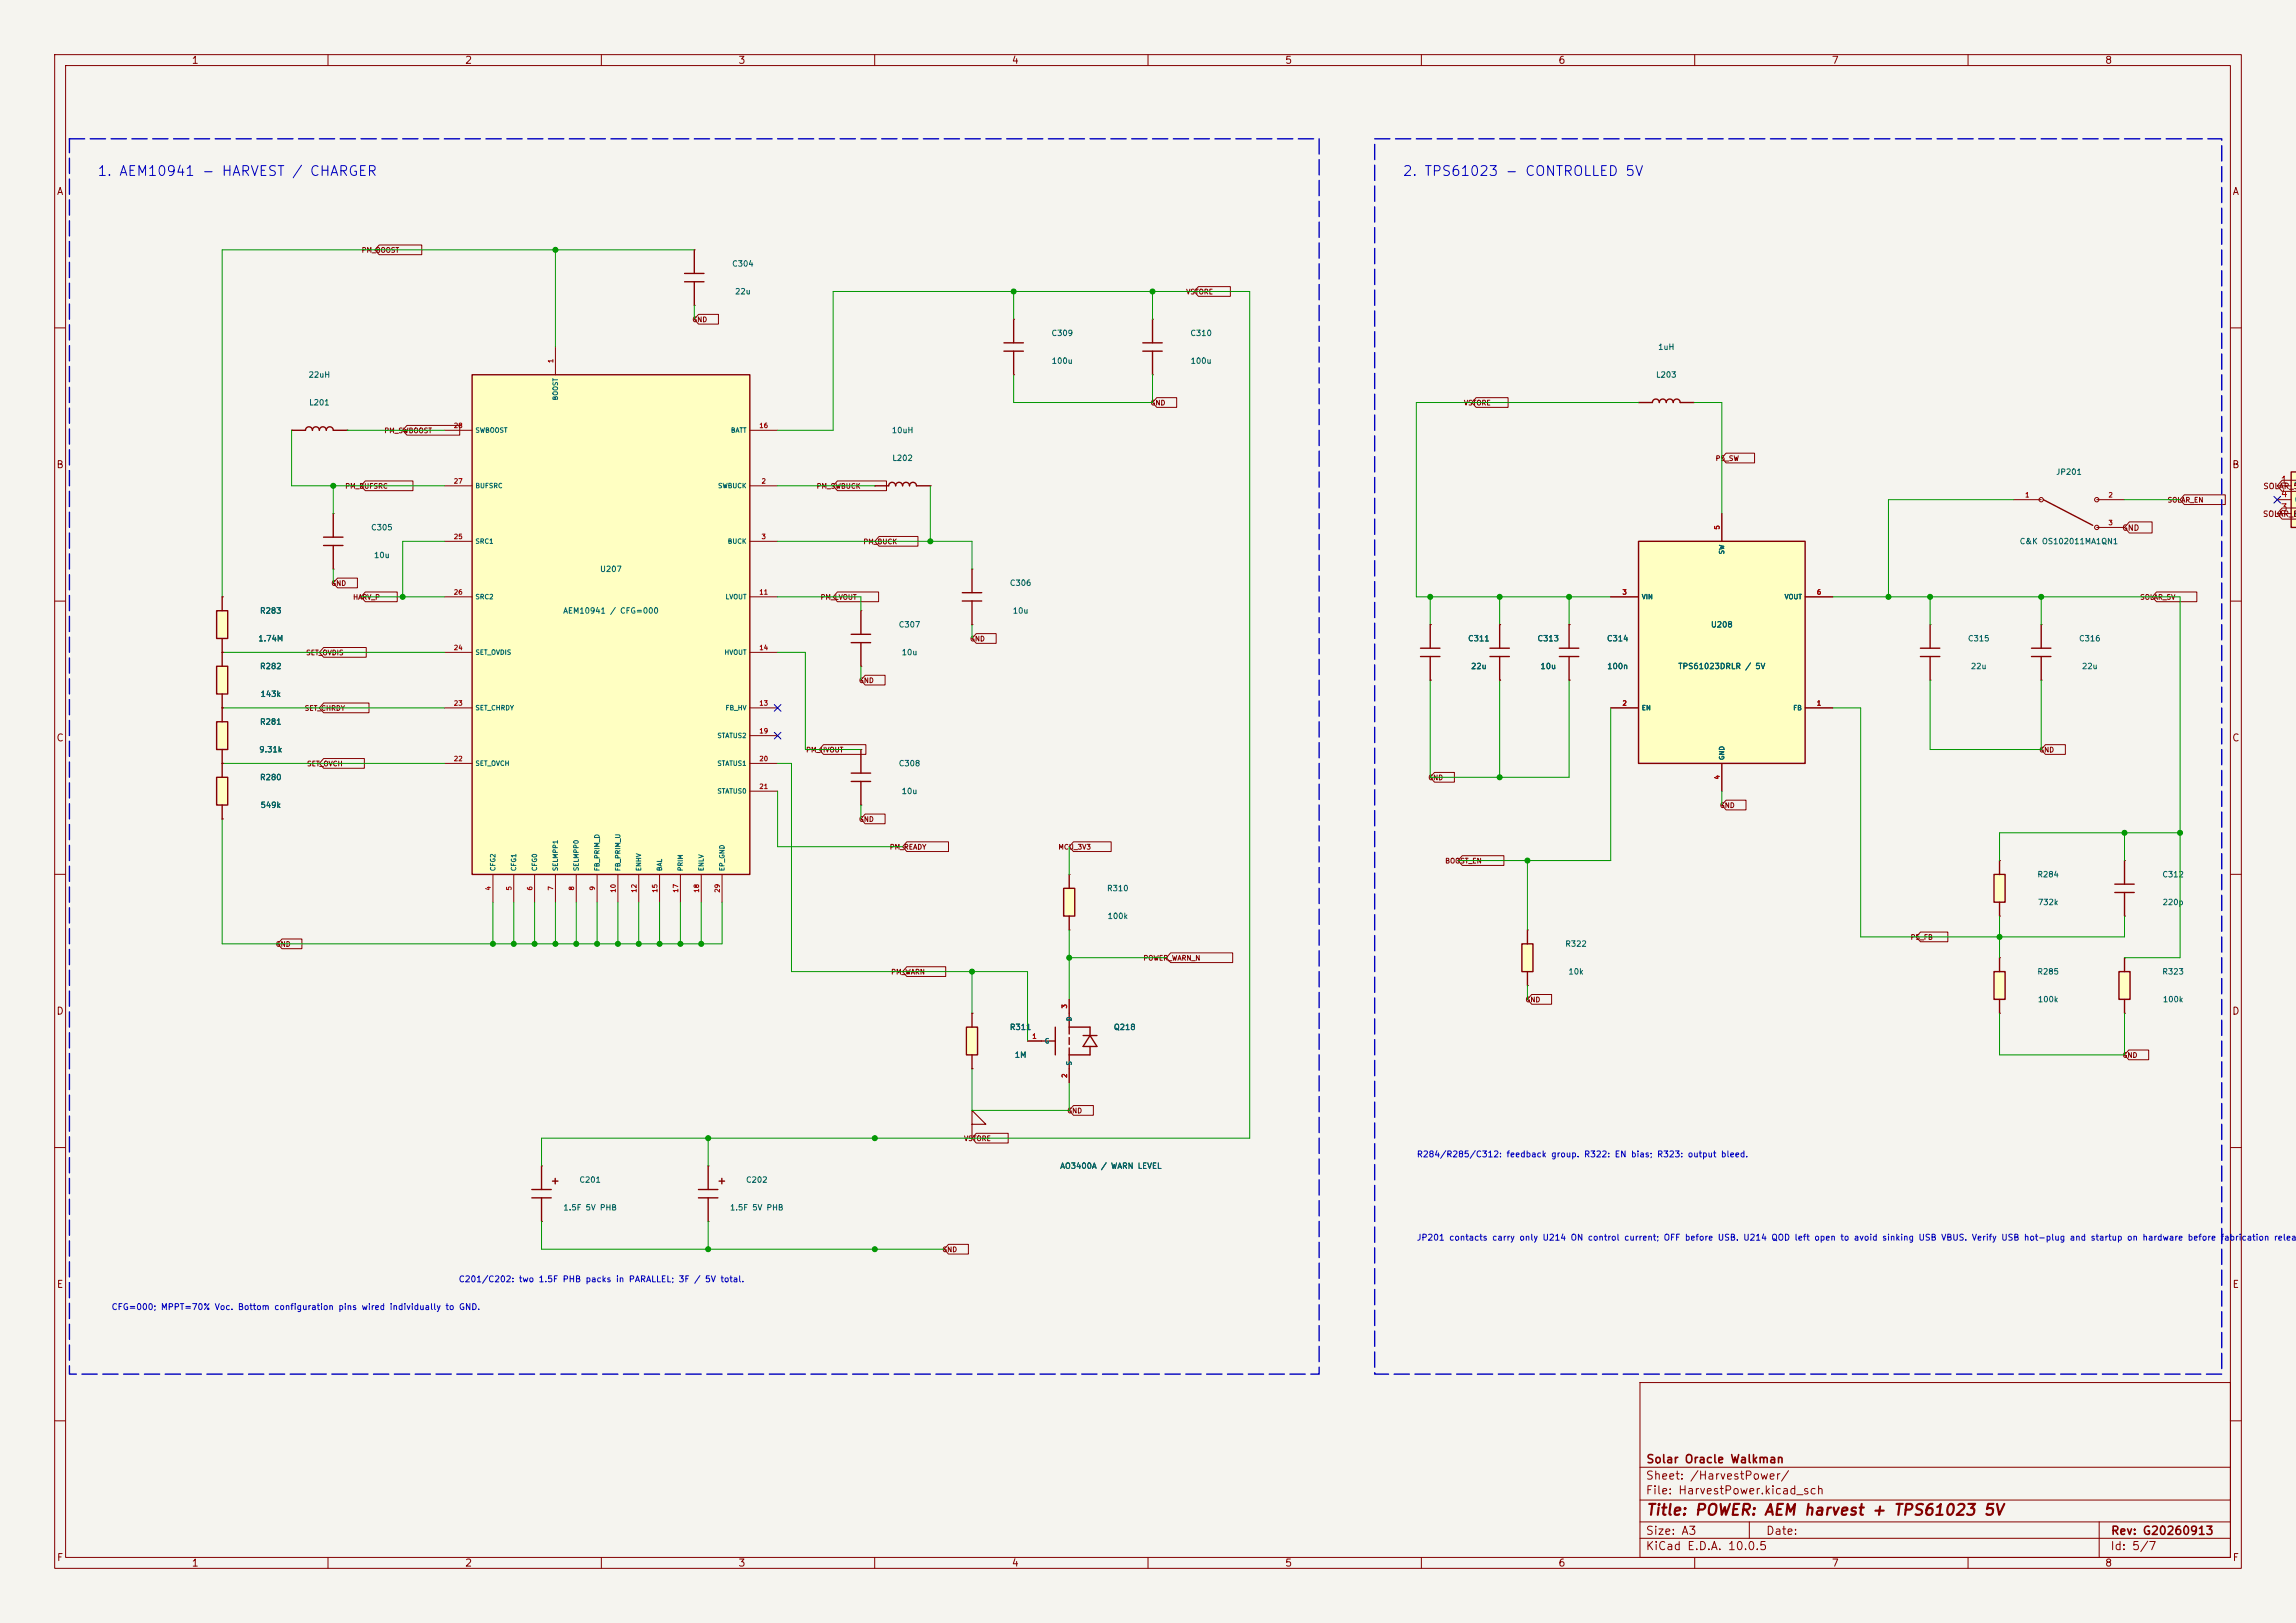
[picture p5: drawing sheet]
<svg xmlns="http://www.w3.org/2000/svg" width="420mm" height="297mm" viewBox="0 0 420 297" stroke-linecap="round" stroke-linejoin="round" font-family="sans-serif">
<defs><g id="words">
<text font-size="2" fill="#840000" x="301" y="277.8">Title: POWER: AEM harvest + TPS61023 5V</text>
<g font-size="1.8" fill="#0000c2">
<text x="17.7" y="32.7">1. AEM10941 - HARVEST / CHARGER</text>
<text x="256.5" y="32.7">2. TPS61023 - CONTROLLED 5V</text>
</g>
<g font-size="1.5" fill="#840000">
<text x="301" y="268.1">Solar Oracle Walkman</text>
<text x="300.9" y="273.8">File: HarvestPower.kicad_sch</text>
<text x="300.9" y="271.1">Sheet: /HarvestPower/</text>
<text x="300.9" y="281.2">Size: A3</text>
<text x="322.9" y="281.2">Date:</text>
<text x="386" y="281.2">Rev: G20260913</text>
<text x="300.9" y="284">KiCad E.D.A. 10.0.5</text>
<text x="385.9" y="284">Id: 5/7</text>
</g>
<g font-size="1.3" fill="#840000">
<text x="35" y="12">1</text>
<text x="85" y="12">2</text>
<text x="135" y="12">3</text>
<text x="185" y="12">4</text>
<text x="235" y="12">5</text>
<text x="285" y="12">6</text>
<text x="335" y="12">7</text>
<text x="385" y="12">8</text>
<text x="10.3" y="36">A</text>
<text x="408.3" y="36">A</text>
<text x="10.2" y="86">B</text>
<text x="408.2" y="86">B</text>
<text x="10.2" y="136">C</text>
<text x="408.2" y="136">C</text>
<text x="10.2" y="186">D</text>
<text x="408.2" y="186">D</text>
<text x="10.3" y="236">E</text>
<text x="408.3" y="236">E</text>
<text x="10.3" y="286">F</text>
<text x="35" y="287">1</text>
<text x="85" y="287">2</text>
<text x="135" y="287">3</text>
<text x="185" y="287">4</text>
<text x="235" y="287">5</text>
<text x="285" y="287">6</text>
<text x="335" y="287">7</text>
<text x="385" y="287">8</text>
<text x="408.3" y="286">F</text>
</g>
<g font-size="1.3" fill="#a90000">
<text x="417.1" y="88.8">1</text>
<text x="417.1" y="93.8">3</text>
<text x="417.1" y="91.3">4</text>
</g>
<g font-size="1.3" fill="#006464">
<text x="419.6" y="89.9">VI</text>
<text x="419.6" y="94.9">ON</text>
<text x="419.6" y="92.4">CT</text>
</g>
<g font-size="1.1" fill="#0000c2">
<text x="259.1" y="212">R284/R285/C312: feedback group. R322: EN bias; R323: output bleed.</text>
<text x="259.1" y="227.3">JP201 contacts carry only U214 ON control current; OFF before USB. U214 QOD left open to avoid sinking USB VBUS. Verify USB hot-plug and startup on hardware before fabrication release</text>
<text x="20.3" y="240">CFG=000; MPPT=70% Voc. Bottom configuration pins wired individually to GND.</text>
<text x="83.8" y="234.9">C201/C202: two 1.5F PHB packs in PARALLEL; 3F / 5V total.</text>
</g>
<g font-size="1" fill="#006464">
<text x="133.8" y="49">C304</text>
<text x="134.4" y="54.1">22u</text>
<text x="192.2" y="61.7">C309</text>
<text x="217.6" y="61.7">C310</text>
<text x="303.2" y="64.3">1uH</text>
<text x="56.4" y="69.3">22uH</text>
<text x="192.3" y="66.8">100u</text>
<text x="217.7" y="66.8">100u</text>
<text x="302.8" y="69.3">L203</text>
<text x="56.5" y="74.4">L201</text>
<text x="163" y="79.5">10uH</text>
<text x="163.1" y="84.6">L202</text>
<text x="376" y="87.1">JP201</text>
<text x="67.8" y="97.3">C305</text>
<text x="369.4" y="99.8">C&amp;K OS102011MA1QN1</text>
<text x="68.3" y="102.4">10u</text>
<text x="109.7" y="104.9">U207</text>
<text x="184.6" y="107.4">C306</text>
<text x="47.5" y="112.5">R283</text>
<text x="102.9" y="112.5">AEM10941 / CFG=000</text>
<text x="185.2" y="112.5">10u</text>
<text x="47.2" y="117.6">1.74M</text>
<text x="164.3" y="115.1">C307</text>
<text x="268.4" y="117.6">C311</text>
<text x="281.1" y="117.6">C313</text>
<text x="293.8" y="117.6">C314</text>
<text x="312.9" y="115.1">U208</text>
<text x="359.9" y="117.6">C315</text>
<text x="380.2" y="117.6">C316</text>
<text x="47.5" y="122.7">R282</text>
<text x="164.8" y="120.1">10u</text>
<text x="269" y="122.7">22u</text>
<text x="281.7" y="122.7">10u</text>
<text x="293.9" y="122.7">100n</text>
<text x="306.9" y="122.7">TPS61023DRLR / 5V</text>
<text x="360.4" y="122.7">22u</text>
<text x="380.7" y="122.7">22u</text>
<text x="47.6" y="127.8">143k</text>
<text x="47.3" y="137.9">9.31k</text>
<text x="47.5" y="132.8">R281</text>
<text x="47.5" y="143">R280</text>
<text x="164.3" y="140.5">C308</text>
<text x="47.6" y="148.1">549k</text>
<text x="164.8" y="145.5">10u</text>
<text x="372.6" y="160.8">R284</text>
<text x="395.4" y="160.8">C312</text>
<text x="202.4" y="163.3">R310</text>
<text x="372.7" y="165.9">732k</text>
<text x="395.5" y="165.9">220p</text>
<text x="202.5" y="168.4">100k</text>
<text x="286.2" y="173.5">R322</text>
<text x="286.8" y="178.6">10k</text>
<text x="372.6" y="178.6">R285</text>
<text x="395.4" y="178.6">R323</text>
<text x="372.7" y="183.6">100k</text>
<text x="395.5" y="183.6">100k</text>
<text x="184.6" y="188.7">R311</text>
<text x="203.7" y="188.7">Q218</text>
<text x="185.5" y="193.8">1M</text>
<text x="193.8" y="214.1">AO3400A / WARN LEVEL</text>
<text x="103" y="221.7">1.5F 5V PHB</text>
<text x="105.9" y="216.7">C201</text>
<text x="133.4" y="221.7">1.5F 5V PHB</text>
<text x="136.4" y="216.7">C202</text>
</g>
<g font-size="1" fill="#840000">
<text x="413.9" y="89.7">SOLAR_5V</text>
<text x="413.9" y="94.8">SOLAR_EN</text>
<text x="388.1" y="97.4">GND</text>
</g>
<g font-size=".9" fill="#840000">
<text x="66.1" y="46.5">PM_BOOST</text>
<text x="126.6" y="59.2">GND</text>
<text x="216.9" y="54.1">VSTORE</text>
<text x="210.4" y="74.4">GND</text>
<text x="267.7" y="74.4">VSTORE</text>
<text x="70.2" y="79.5">PM_SWBOOST</text>
<text x="63.1" y="89.6">PM_BUFSRC</text>
<text x="149.3" y="89.6">PM_SWBUCK</text>
<text x="313.7" y="84.6">P5_SW</text>
<text x="396.4" y="92.2">SOLAR_EN</text>
<text x="157.8" y="99.8">PM_BUCK</text>
<text x="60.5" y="107.4">GND</text>
<text x="64.5" y="110">HARV_P</text>
<text x="150" y="110">PM_LVOUT</text>
<text x="391.4" y="110">SOLAR_5V</text>
<text x="177.4" y="117.6">GND</text>
<text x="55.9" y="120.1">SET_OVDIS</text>
<text x="157" y="125.2">GND</text>
<text x="55.6" y="130.3">SET_CHRDY</text>
<text x="147.4" y="137.9">PM_HVOUT</text>
<text x="372.9" y="137.9">GND</text>
<text x="56.1" y="140.4">SET_OVCH</text>
<text x="261.2" y="143">GND</text>
<text x="314.5" y="148.1">GND</text>
<text x="157" y="150.6">GND</text>
<text x="162.7" y="155.7">PM_READY</text>
<text x="193.5" y="155.7">MCU_3V3</text>
<text x="264.3" y="158.2">BOOST_EN</text>
<text x="50.4" y="173.5">GND</text>
<text x="349.4" y="172.2">P5_FB</text>
<text x="162.9" y="178.5">PM_WARN</text>
<text x="209.1" y="176">POWER_WARN_N</text>
<text x="279" y="183.6">GND</text>
<text x="388.2" y="193.8">GND</text>
<text x="195.1" y="203.9">GND</text>
<text x="176.3" y="209">VSTORE</text>
<text x="172.3" y="229.3">GND</text>
</g>
<g font-size=".9" fill="#a90000">
<text x="101.4" y="66.5" transform="rotate(-90 101.4 66.5)">1</text>
<text x="82.9" y="78.5">28</text>
<text x="138.8" y="78.5">16</text>
<text x="82.9" y="88.7">27</text>
<text x="139.2" y="88.7">2</text>
<text x="370.4" y="91.2">1</text>
<text x="385.6" y="91.2">2</text>
<text x="82.9" y="98.8">25</text>
<text x="139.2" y="98.8">3</text>
<text x="314.7" y="97" transform="rotate(-90 314.7 97)">5</text>
<text x="385.6" y="96.3">3</text>
<text x="82.9" y="109">26</text>
<text x="138.8" y="109">11</text>
<text x="296.7" y="109">3</text>
<text x="332.3" y="109">6</text>
<text x="82.9" y="119.2">24</text>
<text x="138.8" y="119.2">14</text>
<text x="82.9" y="129.3">23</text>
<text x="138.8" y="129.3">13</text>
<text x="296.7" y="129.3">2</text>
<text x="332.3" y="129.3">1</text>
<text x="138.8" y="134.4">19</text>
<text x="82.9" y="139.5">22</text>
<text x="138.8" y="139.5">20</text>
<text x="314.7" y="142.7" transform="rotate(-90 314.7 142.7)">4</text>
<text x="138.8" y="144.6">21</text>
<text x="90" y="163" transform="rotate(-90 90 163)">4</text>
<text x="93.8" y="163" transform="rotate(-90 93.8 163)">5</text>
<text x="97.6" y="163" transform="rotate(-90 97.6 163)">6</text>
<text x="101.4" y="163" transform="rotate(-90 101.4 163)">7</text>
<text x="105.2" y="163" transform="rotate(-90 105.2 163)">8</text>
<text x="109" y="163" transform="rotate(-90 109 163)">9</text>
<text x="112.8" y="163.5" transform="rotate(-90 112.8 163.5)">10</text>
<text x="116.6" y="163.5" transform="rotate(-90 116.6 163.5)">12</text>
<text x="120.4" y="163.5" transform="rotate(-90 120.4 163.5)">15</text>
<text x="124.2" y="163.5" transform="rotate(-90 124.2 163.5)">17</text>
<text x="128.1" y="163.5" transform="rotate(-90 128.1 163.5)">18</text>
<text x="131.9" y="163.5" transform="rotate(-90 131.9 163.5)">29</text>
<text x="195.4" y="184.6" transform="rotate(-90 195.4 184.6)">3</text>
<text x="188.7" y="190.3">1</text>
<text x="195.4" y="197.3" transform="rotate(-90 195.4 197.3)">2</text>
</g>
<g font-size=".9" fill="#006464">
<text x="102.2" y="73.4" transform="rotate(-90 102.2 73.4)">BOOST</text>
<text x="86.9" y="79.4">SWBOOST</text>
<text x="133.6" y="79.4">BATT</text>
<text x="86.9" y="89.5">BUFSRC</text>
<text x="131.3" y="89.5">SWBUCK</text>
<text x="86.9" y="99.7">SRC1</text>
<text x="133" y="99.7">BUCK</text>
<text x="315.6" y="101.5" transform="rotate(-90 315.6 101.5)">SW</text>
<text x="86.9" y="109.9">SRC2</text>
<text x="132.6" y="109.9">LVOUT</text>
<text x="300.2" y="109.9">VIN</text>
<text x="326.4" y="109.9">VOUT</text>
<text x="86.9" y="120">SET_OVDIS</text>
<text x="132.4" y="120">HVOUT</text>
<text x="86.9" y="130.2">SET_CHRDY</text>
<text x="132.6" y="130.2">FB_HV</text>
<text x="300.2" y="130.2">EN</text>
<text x="327.9" y="130.2">FB</text>
<text x="131.1" y="135.3">STATUS2</text>
<text x="86.9" y="140.3">SET_OVCH</text>
<text x="131.1" y="140.3">STATUS1</text>
<text x="315.6" y="139.2" transform="rotate(-90 315.6 139.2)">GND</text>
<text x="131.1" y="145.4">STATUS0</text>
<text x="90.8" y="159.5" transform="rotate(-90 90.8 159.5)">CFG2</text>
<text x="94.6" y="159.5" transform="rotate(-90 94.6 159.5)">CFG1</text>
<text x="98.4" y="159.5" transform="rotate(-90 98.4 159.5)">CFG0</text>
<text x="102.2" y="159.5" transform="rotate(-90 102.2 159.5)">SELMPP1</text>
<text x="106.1" y="159.5" transform="rotate(-90 106.1 159.5)">SELMPP0</text>
<text x="109.9" y="159.5" transform="rotate(-90 109.9 159.5)">FB_PRIM_D</text>
<text x="113.7" y="159.5" transform="rotate(-90 113.7 159.5)">FB_PRIM_U</text>
<text x="117.5" y="159.5" transform="rotate(-90 117.5 159.5)">ENHV</text>
<text x="121.3" y="159.5" transform="rotate(-90 121.3 159.5)">BAL</text>
<text x="125.1" y="159.5" transform="rotate(-90 125.1 159.5)">PRIM</text>
<text x="128.9" y="159.5" transform="rotate(-90 128.9 159.5)">ENLV</text>
<text x="132.7" y="159.5" transform="rotate(-90 132.7 159.5)">EP_GND</text>
<text x="191" y="191.1">G</text>
<text x="196.2" y="187" transform="rotate(-90 196.2 187)">D</text>
<text x="196.2" y="195.1" transform="rotate(-90 196.2 195.1)">S</text>
</g>
</g></defs>
<path d="M0 0h420v297h-420z" fill="#f5f4ef" stroke="#f5f4ef" stroke-width=".18"/>
<g fill="none" stroke="#840000" stroke-width=".18">
<path d="M10 10h400v277h-400zM12 12h396v273h-396zM60 10v2M110 10v2M160 10v2M210 10v2M260 10v2M310 10v2M360 10v2M210.8 58.4h.1M10 60h2M210.8 68.6h.1"/>
<path d="M408 60h2M10 110h2M261.6 114.3h.1M274.3 114.3h.1M287 114.3h.1M408 110h2M261.6 124.5h.1M274.3 124.5h.1M287 124.5h.1M10 160h2M408 160h2M10 210h2"/>
<path d="M408 210h2M300 253h108v32h-108zM10 260h2M300 278.5h108M300 274.5h108M300 268.5h108M320 278.5v3M384 278.5v6.5M408 260h2M60 285v2M110 285v2M160 285v2"/>
<path d="M210 285v2M260 285v2M300 281.5h108M310 285v2M360 285v2"/>
</g>
<g fill="none" stroke="#840000" stroke-width=".25">
<path d="M210.8 58.4v4.3M209 62.7h3.6M209 64.3h3.6M210.8 64.3v4.3M259.8 118.6h3.6M261.6 114.3v4.3M272.5 118.6h3.6M274.3 114.3v4.3M285.2 118.6h3.6M287 114.3v4.3M259.8 120.1h3.6M261.6 120.1v4.4"/>
<path d="M272.5 120.1h3.6M274.3 120.1v4.4M285.2 120.1h3.6M287 120.1v4.4"/>
</g>
<path d="M278.4 172.7h2v5.1h-2z" fill="#ffffc2"/>
<path d="M299.7 73.7h2.6a.63 .63 0 0 1 .6-.7 .63 .63 0 0 1 .6 .7 .63 .63 0 0 1 .7-.7 .63 .63 0 0 1 .6 .7 .63 .63 0 0 1 .6-.7 .63 .63 0 0 1 .7 .7 .63 .63 0 0 1 .6-.7 .63 .63 0 0 1 .6 .7h2.6M351.3 118.6h3.5M353.1 114.3v4.3M351.3 120.1h3.5M353.1 120.1v4.4M278.4 172.7h2v5.1h-2zM279.4 170.2v2.5M279.4 177.8v2.5" fill="none" stroke="#840000" stroke-width=".25"/>
<path d="M299.7 73.7h.1M309.9 73.7h.1M353.1 114.3h.1M353.1 124.5h.1M279.4 170.2h.1M279.4 180.3h.1" fill="none" stroke="#840000" stroke-width=".18"/>
<path d="M299.7 99.1h30.5v40.6h-30.5z" fill="#ffffc2"/>
<path d="M299.7 99.1h30.5v40.6h-30.5zM155.7 116.1h3.6M155.7 117.6h3.6M157.5 111.8v4.3M157.5 117.6v4.3M157.5 137.2v4.3M155.7 141.5h3.6M155.7 143h3.6M157.5 143v4.3" fill="none" stroke="#840000" stroke-width=".25"/>
<path d="M315 94v5.1M157.5 111.8h.1M294.6 109.2h5.1M330.2 109.2h5.1M157.5 121.9h.1M157.5 137.2h.1M294.6 129.5h5.1M315 139.7v5.1M330.2 129.5h5.1M157.5 147.3h.1" fill="none" stroke="#840000" stroke-width=".18"/>
<path d="M194.6 162.6h2v5h-2z" fill="#ffffc2"/>
<g fill="none" stroke="#840000" stroke-width=".25">
<path d="M176 108.5h3.6M176 110h3.6M177.8 104.1v4.4M177.8 110v4.3M194.6 162.6h2v5h-2zM195.6 160v2.6M195.6 167.6v2.6M190.5 190.5h2.5M193 188v5M195.6 185.4v3.8M195.6 189.9v1.2M195.6 191.8v3.8"/>
<path d="M195.6 188h3.8v1.5M198.1 189.5h2.6M199.4 191.5v1.5h-3.8M199.4 189.5l1.3 2h-2.6zM97.3 217.7h3.5M97.3 219.2h3.5M99.1 213.4v4.3M99.1 219.2v4.3M101.1 216.1h1M101.6 215.6v1M127.8 217.7h3.5M127.8 219.2h3.5"/>
<path d="M129.5 213.4v4.3M129.5 219.2v4.3M131.5 216.1h1M132 215.6v1"/>
</g>
<path d="M177.8 104.1h.1M177.8 114.3h.1M195.6 170.2h.1M195.6 160h.1M188 190.5h2.5M195.6 182.9v2.5M195.6 195.6v2.5M99.1 213.4h.1M129.5 213.4h.1M177.8 208.3h.1M99.1 223.5h.1M129.5 223.5h.1" fill="none" stroke="#840000" stroke-width=".18"/>
<path d="M177.8 205.7v-2.5l2.5 2.5h-2.5v2.6" fill="none" stroke="#840000" stroke-width=".2"/>
<path d="M419.1 86.4h.9v10.1h-.9z" fill="#ffffc2"/>
<path d="M420 86.4h-.9v10.1h.9" fill="none" stroke="#840000" stroke-width=".25"/>
<path d="M416.6 88.9h2.5M416.6 94h2.5M416.6 91.4h2.5" fill="none" stroke="#840000" stroke-width=".18"/>
<path d="M176.8 188h2v5h-2z" fill="#ffffc2"/>
<path d="M53.3 78.7h2.6a.63 .63 0 0 1 .6-.6 .63 .63 0 0 1 .6 .6 .63 .63 0 0 1 .7-.6 .63 .63 0 0 1 .6 .6 .63 .63 0 0 1 .7-.6 .63 .63 0 0 1 .6 .6 .63 .63 0 0 1 .6-.6 .63 .63 0 0 1 .7 .6h2.5M59.2 98.3h3.5M59.2 99.8h3.5M61 94v4.3M61 99.8v4.3M176.8 188h2v5h-2zM177.8 185.4v2.6M177.8 193v2.6" fill="none" stroke="#840000" stroke-width=".25"/>
<path d="M53.3 78.7h.1M63.5 78.7h.1M61 94h.1M61 104.1h.1M177.8 185.4h.1M177.8 195.6h.1" fill="none" stroke="#840000" stroke-width=".18"/>
<path d="M364.7 160h2.1v5.1h-2.1z" fill="#ffffc2"/>
<path d="M365.8 157.5v2.5M364.7 160h2.1v5.1h-2.1zM365.8 165.1v2.5" fill="none" stroke="#840000" stroke-width=".25"/>
<path d="M365.8 157.5h.1M365.8 167.6h.1" fill="none" stroke="#840000" stroke-width=".18"/>
<path d="M364.7 177.8h2.1v5.1h-2.1z" fill="#ffffc2"/>
<path d="M364.7 177.8h2.1v5.1h-2.1zM365.8 175.3v2.5M365.8 182.9v2.5" fill="none" stroke="#840000" stroke-width=".25"/>
<path d="M365.8 175.3h.1M365.8 185.4h.1" fill="none" stroke="#840000" stroke-width=".18"/>
<path d="M387.6 177.8h2v5.1h-2z" fill="#ffffc2"/>
<path d="M388.6 157.5v4.3M386.8 161.8h3.6M386.8 163.3h3.6M387.6 177.8h2v5.1h-2zM388.6 163.3v4.3M388.6 175.3v2.5M388.6 182.9v2.5" fill="none" stroke="#840000" stroke-width=".25"/>
<path d="M388.6 157.5h.1M388.6 175.3h.1M388.6 167.6h.1M388.6 185.4h.1" fill="none" stroke="#840000" stroke-width=".18"/>
<path d="M39.6 121.9h2.1v5.1h-2.1z" fill="#ffffc2"/>
<path d="M40.6 119.4v2.5M39.6 121.9h2.1v5.1h-2.1zM40.6 127v2.5" fill="none" stroke="#840000" stroke-width=".25"/>
<path d="M40.6 119.4h.1M40.6 129.5h.1" fill="none" stroke="#840000" stroke-width=".18"/>
<path d="M39.6 111.8h2.1v5h-2.1z" fill="#ffffc2"/>
<path d="M39.6 111.8h2.1v5h-2.1zM40.6 109.2v2.6M40.6 116.8v2.6" fill="none" stroke="#840000" stroke-width=".25"/>
<path d="M40.6 109.2h.1M40.6 119.4h.1" fill="none" stroke="#840000" stroke-width=".18"/>
<path d="M39.6 142.2h2.1v5.1h-2.1z" fill="#ffffc2"/>
<path d="M40.6 139.7v2.5M39.6 142.2h2.1v5.1h-2.1zM40.6 147.3v2.6" fill="none" stroke="#840000" stroke-width=".25"/>
<path d="M40.6 139.7h.1M40.6 149.9h.1" fill="none" stroke="#840000" stroke-width=".18"/>
<path d="M39.6 132.1h2.1v5.1h-2.1z" fill="#ffffc2"/>
<path d="M39.6 132.1h2.1v5.1h-2.1zM40.6 129.5v2.6M40.6 137.2v2.5" fill="none" stroke="#840000" stroke-width=".25"/>
<path d="M40.6 129.5h.1M40.6 139.7h.1" fill="none" stroke="#840000" stroke-width=".18"/>
<path d="M86.4 68.6h50.8v91.4h-50.8z" fill="#ffffc2"/>
<g fill="none" stroke="#840000" stroke-width=".25">
<path d="M125.2 50h3.6M125.2 51.6h3.6M127 45.7v4.3M127 51.6v4.3M185.4 58.4v4.3M86.4 68.6h50.8v91.4h-50.8zM183.6 62.7h3.6M183.6 64.3h3.6M185.4 64.3v4.3M160 88.9h2.6a.63 .63 0 0 1 .6-.6 .63 .63 0 0 1 .6 .6 .63 .63 0 0 1 .7-.6 .63 .63 0 0 1 .6 .6 .63 .63 0 0 1 .6-.6 .63 .63 0 0 1 .7 .6 .63 .63 0 0 1 .6-.6 .63 .63 0 0 1 .6 .6h2.6M373.8 91.4l9 4.7M371.6 118.6h3.6"/>
<path d="M373.4 114.3v4.3M371.6 120.1h3.6M373.4 120.1v4.4"/>
</g>
<g fill="none" stroke="#840000" stroke-width=".18">
<path d="M69.4 44.8h7.7v1.8h-7.7l-.8-.9zM127 45.7h.1M127 55.9h.1M127.8 57.5h3.6v1.8h-3.6l-.8-.9zM185.4 58.4h.1M219.2 52.5h5.9v1.7h-5.9l-.8-.9zM74.4 77.9h9.7v1.7h-9.7l-.7-.9zM81.3 78.7h5.1M101.6 63.5v5.1M137.2 78.7h5M185.4 68.6h.1M211.6 72.8h3.6v1.7h-3.6l-.8-.8z"/>
<path d="M270 72.8h5.9v1.7h-5.9l-.8-.8zM66.8 88h8.7v1.8h-8.7l-.8-.9zM81.3 88.9h5.1M81.3 99.1h5.1M137.2 88.9h5M137.2 99.1h5M153.2 88h9v1.8h-9l-.8-.9zM160 88.9h.1M160.8 98.2h7.1v1.7h-7.1l-.8-.8zM170.2 88.9h.1M315 94v5.1M315.7 82.9h5.2v1.8h-5.2l-.7-.9z"/>
<path d="M368.3 91.4h5.1M383.5 91.4h5.1M383.5 96.5h5.1M389.5 95.5h4.2v2h-4.2l-.9-1zM399.6 90.6h7.5v1.7h-7.5l-.8-.9zM420 87.9h-2.6l-.8 1 .8 1h2.6M420 93h-2.6l-.8 1 .8 1h2.6M40.6 109.2h.1M40.6 119.4h.1M59.2 118.5h7.8v1.8h-7.8l-.8-.9zM61.7 105.8h3.7v1.8h-3.7l-.7-.9zM66.8 108.3h5.9v1.8h-5.9l-.8-.9z"/>
<path d="M81.3 109.2h5.1M81.3 119.4h5.1M137.2 109.2h5M137.2 119.4h5M153.2 108.3h7.5v1.8h-7.5l-.8-.9zM178.6 116h3.6v1.7h-3.6l-.8-.9zM261.6 114.3h.1M274.3 114.3h.1M287 114.3h.1M294.6 109.2h5.1M330.2 109.2h5.1M373.4 114.3h.1"/>
<path d="M394.5 108.3h7.3v1.8h-7.3l-.8-.9zM40.6 129.5h.1M40.6 139.7h.1M59.2 138.8h7.5v1.8h-7.5l-.8-.9zM59.2 128.7h8.3v1.7h-8.3l-.8-.9zM81.3 129.5h5.1M81.3 139.7h5.1M137.2 129.5h5M137.2 134.6h5M137.2 139.7h5M150.6 136.3h7.8v1.7h-7.8l-.7-.8zM158.3 123.6h3.6v1.7h-3.6l-.8-.8z"/>
<path d="M261.6 124.5h.1M274.3 124.5h.1M287 124.5h.1M294.6 129.5h5.1M315 139.7v5.1M330.2 129.5h5.1M373.4 124.5h.1M374.2 136.3h3.6v1.7h-3.6l-.8-.8zM40.6 149.9h.1M137.2 144.8h5M158.3 149h3.6v1.7h-3.6l-.8-.8zM165.9 154.1h7.6v1.7h-7.6l-.8-.9z"/>
<path d="M196.4 154.1h6.9v1.7h-6.9l-.8-.9zM262.4 141.4h3.6v1.7h-3.6l-.8-.9zM267.5 156.6h7.6v1.8h-7.6l-.8-.9zM315.7 146.4h3.7v1.8h-3.7l-.7-.9zM51.6 171.8h3.6v1.8h-3.6l-.8-.9zM90.2 160v5.1M94 160v5.1M97.8 160v5.1M101.6 160v5.1M105.4 160v5.1M109.2 160v5.1M113 160v5.1"/>
<path d="M116.8 160v5.1M120.6 160v5.1M124.5 160v5.1M128.3 160v5.1M132.1 160v5.1M165.9 176.9h7.1v1.8h-7.1l-.8-.9zM214.1 174.4h11.4v1.7h-11.4l-.7-.8zM351.3 170.6h5v1.7h-5l-.8-.8zM177.8 185.4h.1M177.8 195.6h.1M188 190.5h2.5M195.6 182.9v2.5"/>
<path d="M195.6 195.6v2.5M280.2 182h3.6v1.8h-3.6l-.8-.9zM389.4 192.2h3.6v1.7h-3.6l-.8-.9zM178.6 207.4h5.8v1.8h-5.8l-.8-.9zM196.4 202.3h3.6v1.8h-3.6l-.8-.9zM173.5 227.7h3.6v1.8h-3.6l-.8-.9z"/>
<circle cx="373.4" cy="91.4" r=".4"/>
<circle cx="383.5" cy="91.4" r=".4"/>
<circle cx="383.5" cy="96.5" r=".4"/>
</g>
<g fill="none" stroke="#009600" stroke-width=".18">
<path d="M101.6 45.7v17.8M127 55.9v2.5M127 45.7h-86.4v63.5M185.4 53.3v5.1M210.8 53.3v5.1M53.3 78.7v10.2h28M63.5 78.7h17.8M142.2 78.7h10.2v-25.4h76.2v155h-129.5v5.1M185.4 68.6v5.1h25.4v-5.1M299.7 73.7h-40.6v35.5h35.5M309.9 73.7h5.1v20.3M61 88.9v5.1"/>
<path d="M81.3 99.1h-7.6v10.1M142.2 88.9h17.8M142.2 99.1h35.6v5M170.2 88.9v10.2M368.3 91.4h-22.9v17.8M388.6 91.4h10.2M40.6 119.4h40.7M61 104.1v2.6M66 109.2h15.3M142.2 109.2h15.3v2.6M142.2 119.4h5.1v17.8h10.2M177.8 114.3v2.5"/>
<path d="M261.6 109.2v5.1M274.3 109.2v5.1M287 109.2v5.1M335.3 109.2h63.5v66.1h-10.2M353.1 109.2v5.1M373.4 109.2v5.1M40.6 139.7h40.7M40.6 129.5h40.7M142.2 139.7h2.6v38.1h43.2v12.7M157.5 121.9v2.6M261.6 124.5v17.7h25.4v-17.7M274.3 124.5v17.7"/>
<path d="M294.6 129.5v28h-27.9M335.3 129.5h5.1v42h48.2v-3.9M353.1 124.5v12.7h20.3v-12.7M40.6 149.9v22.8h91.5v-7.6M142.2 144.8v10.1h22.9M157.5 147.3v2.6M195.6 154.9v5.1M279.4 157.5v12.7M315 144.8v2.5M388.6 152.4v5.1M398.8 152.4h-33v5.1M90.2 165.1v7.6"/>
<path d="M94 165.1v7.6M97.8 165.1v7.6M101.6 165.1v7.6M105.4 165.1v7.6M109.2 165.1v7.6M113 165.1v7.6M116.8 165.1v7.6M120.6 165.1v7.6M124.5 165.1v7.6M128.3 165.1v7.6M177.8 177.8v7.6M195.6 170.2v12.7"/>
<path d="M195.6 175.3h17.8M365.8 167.6v7.7M177.8 195.6v7.6h17.8v-5.1M279.4 180.3v2.6M365.8 185.4v7.6h22.8v-7.6M129.5 208.3v5.1M99.1 223.5v5.1h73.6M129.5 223.5v5.1"/>
</g>
<path d="M416 90.8l1.2 1.2M417.2 90.8l-1.2 1.2M141.6 134l1.2 1.2M141.6 128.9l1.2 1.2M142.8 134l-1.2 1.2M142.8 128.9l-1.2 1.2" fill="none" stroke="#000084" stroke-width=".18"/>
<path d="M12.7 25.4h228.6v226.1h-228.6v-226.1M251.5 25.4h154.9v226.1h-154.9v-226.1" fill="none" stroke="#0000c2" stroke-width=".25" stroke-dasharray="2.8 1"/>
<g fill="#009600" stroke="#009600" stroke-width=".18">
<circle cx="353.1" cy="109.2" r=".46"/>
<circle cx="345.4" cy="109.2" r=".46"/>
<circle cx="365.8" cy="171.5" r=".46"/>
<circle cx="274.3" cy="142.2" r=".46"/>
<circle cx="101.6" cy="45.7" r=".46"/>
<circle cx="73.7" cy="109.2" r=".46"/>
<circle cx="116.8" cy="172.7" r=".46"/>
<circle cx="109.2" cy="172.7" r=".46"/>
<circle cx="105.4" cy="172.7" r=".46"/>
<circle cx="113" cy="172.7" r=".46"/>
<circle cx="101.6" cy="172.7" r=".46"/>
<circle cx="61" cy="88.9" r=".46"/>
<circle cx="274.3" cy="109.2" r=".46"/>
<circle cx="287" cy="109.2" r=".46"/>
<circle cx="261.6" cy="109.2" r=".46"/>
<circle cx="279.4" cy="157.5" r=".46"/>
<circle cx="398.8" cy="152.4" r=".46"/>
<circle cx="388.6" cy="152.4" r=".46"/>
<circle cx="373.4" cy="109.2" r=".46"/>
<circle cx="177.8" cy="177.8" r=".46"/>
<circle cx="195.6" cy="175.3" r=".46"/>
<circle cx="185.4" cy="53.3" r=".46"/>
<circle cx="210.8" cy="53.3" r=".46"/>
<circle cx="160" cy="208.3" r=".46"/>
<circle cx="160" cy="228.6" r=".46"/>
<circle cx="170.2" cy="99.1" r=".46"/>
<circle cx="94" cy="172.7" r=".46"/>
<circle cx="90.2" cy="172.7" r=".46"/>
<circle cx="97.8" cy="172.7" r=".46"/>
<circle cx="120.6" cy="172.7" r=".46"/>
<circle cx="129.5" cy="228.6" r=".46"/>
<circle cx="124.5" cy="172.7" r=".46"/>
<circle cx="128.3" cy="172.7" r=".46"/>
<circle cx="129.5" cy="208.3" r=".46"/>
</g>
<use href="#words"/>
</svg>
